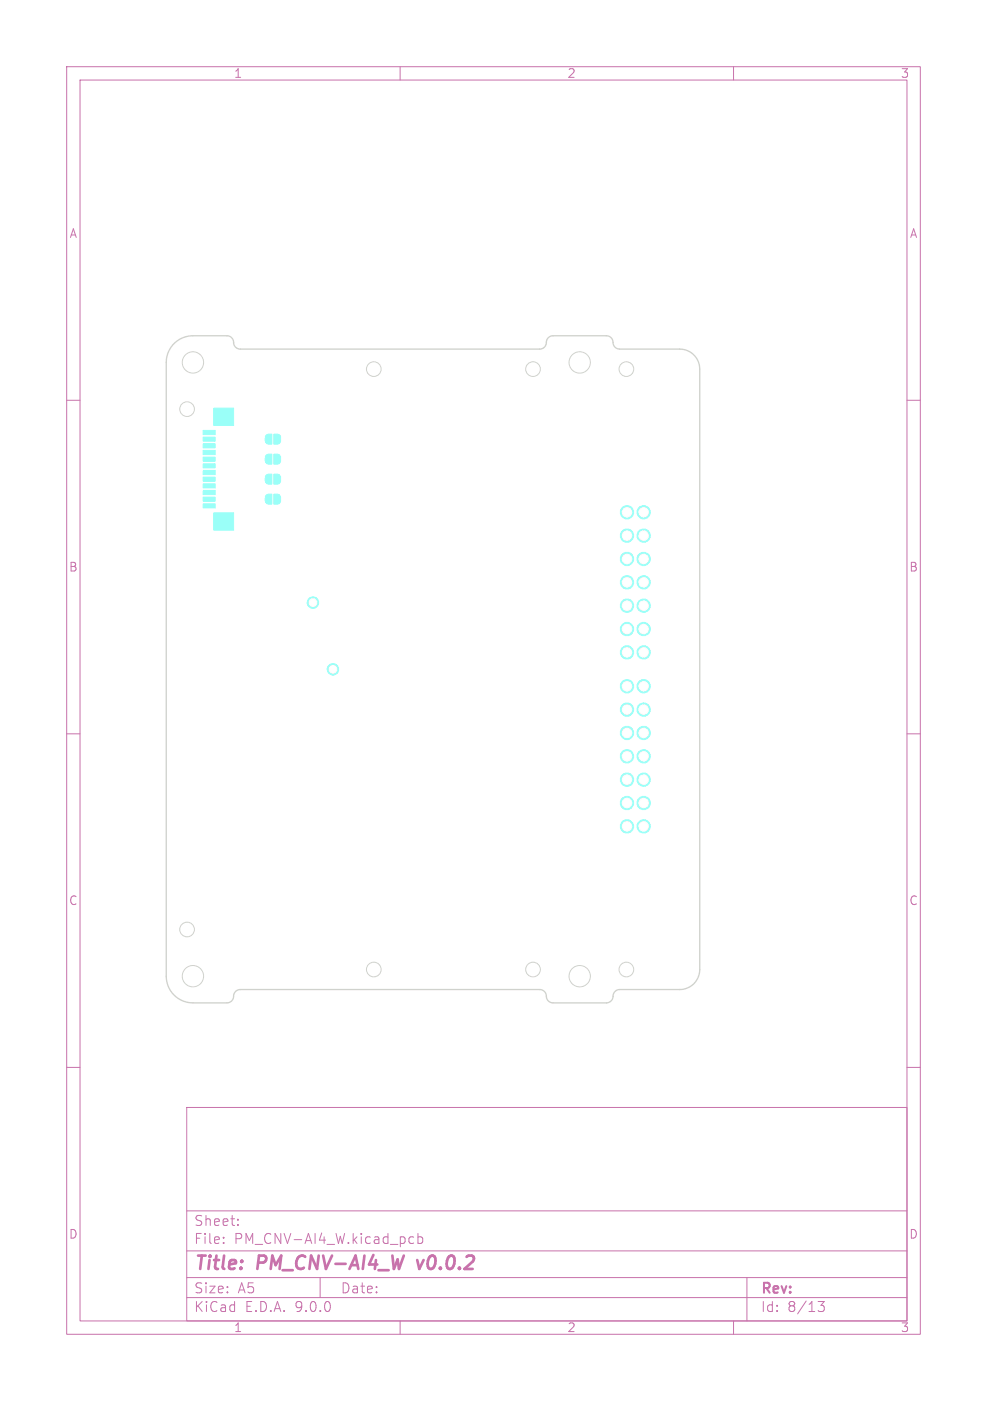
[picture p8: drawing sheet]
<svg xmlns="http://www.w3.org/2000/svg" width="148mm" height="210mm" viewBox="0 0 148 210" stroke-linecap="round" stroke-linejoin="round" font-family="sans-serif">
<defs><g id="words">
<g font-size="2.8" fill="#c872ab">
<text x="29" y="190.9">Title:</text>
<text x="38.7" y="190.9">PM_CNV-AI4_W</text>
<text x="63.5" y="190.9">v0.0.2</text>
</g>
<g font-size="2.1" fill="#c872ab">
<text x="29" y="184">Sheet:</text>
<text x="29" y="186.7">File:</text>
<text x="35.1" y="186.7">PM_CNV-AI4_W.kicad_pcb</text>
<text x="29" y="196.9">KiCad</text>
<text x="29" y="194.1">Size:</text>
<text x="35.7" y="194.1">A5</text>
<text x="36.7" y="196.9">E.D.A.</text>
<text x="44.3" y="196.9">9.0.0</text>
<text x="51" y="194.1">Date:</text>
<text x="114" y="194.3">Rev:</text>
<text x="114" y="196.9">Id:</text>
<text x="118.1" y="196.9">8/13</text>
</g>
<g font-size="1.8" fill="#c872ab">
<text x="35" y="11.9">1</text>
<text x="85" y="11.9">2</text>
<text x="135" y="11.9">3</text>
<text x="10.3" y="35.9">A</text>
<text x="136.4" y="35.9">A</text>
<text x="10.3" y="85.9">B</text>
<text x="136.3" y="85.9">B</text>
<text x="10.3" y="135.9">C</text>
<text x="136.3" y="135.9">C</text>
<text x="10.3" y="185.9">D</text>
<text x="136.3" y="185.9">D</text>
<text x="35" y="199.9">1</text>
<text x="85" y="199.9">2</text>
<text x="135" y="199.9">3</text>
</g>
</g></defs>
<g fill="none" stroke="#c872ab" stroke-width=".15">
<path d="M10 10h128v190h-128zM12 12h124v186h-124zM60 10v2M110 10v2M10 60h2M136 60h2M10 110h2M136 110h2M10 160h2M28 166h108v32h-108zM136 160h2M28 194.5h108"/>
<path d="M28 191.5h108M28 187.5h108M28 181.5h108M33.5 186.3v.1M33.5 185.5v.1M35.7 183.6v.1M35.7 182.8v.1M48 191.5v3M60 198v2M61.4 186.3l.2 .1 .4-.1M62 185.5l-.4-.1-.2 .1M62.7 185.5l.4-.1 .3 .3v.4l-.2 .2h-.5"/>
<path d="M62.7 184.9v1.5M110 198v2M112 191.5v6.5M122.7 195.1h.9l-.5 .6a.41 .41 0 0 1 .5 .3v.3l-.1 .2h-.8"/>
</g>
<path d="M62.6 188.9l.3 1.3" fill="none" stroke="#c872ab" stroke-width=".4"/>
<g fill="#9afff8" stroke="#9afff8" stroke-width=".15">
<path d="M40 74.2l.8-.1v1.5l-.7-.1-.3-.2v-.8z"/>
<path d="M41.1 74.1h.7l.2 .3 .1 .7-.3 .4-.7 .1z"/>
<path d="M30.5 64.5h1.8v.6h-1.8z"/>
<path d="M30.5 65.5h1.8v.6h-1.8z"/>
<path d="M30.5 66.5h1.8v.6h-1.8z"/>
<path d="M30.5 67.5h1.8v.6h-1.8z"/>
<path d="M30.5 68.5h1.8v.6h-1.8z"/>
<path d="M30.5 69.5h1.8v.6h-1.8z"/>
<path d="M30.5 70.5h1.8v.6h-1.8z"/>
<path d="M30.5 71.5h1.8v.6h-1.8z"/>
<path d="M30.5 72.5h1.8v.6h-1.8z"/>
<path d="M30.5 73.5h1.8v.6h-1.8z"/>
<path d="M30.5 74.5h1.8v.6h-1.8z"/>
<path d="M30.5 75.5h1.8v.6h-1.8z"/>
<path d="M32 61.2h3v2.6h-3z"/>
<path d="M32 76.9h3v2.6h-3z"/>
<path d="M39.9 65.3l.3-.2h.6v1.5h-.6l-.3-.2-.1-.3z"/>
<path d="M41.1 65.1h.7l.2 .3 .1 .7-.3 .4-.7 .1z"/>
<path d="M39.9 68.3l.3-.2h.6v1.5h-.6l-.3-.2-.1-.3z"/>
<path d="M41.1 68.1h.7l.2 .3 .1 .7-.3 .4-.7 .1z"/>
<path d="M39.9 71.3l.3-.2h.6v1.5h-.6l-.3-.2-.1-.3z"/>
<path d="M41.1 71.1h.7l.2 .3 .1 .7-.3 .4-.7 .1z"/>
<circle cx="94" cy="97.8" r="1"/>
<circle cx="94" cy="94.3" r="1"/>
<circle cx="94" cy="90.8" r="1"/>
<circle cx="94" cy="87.3" r="1"/>
<circle cx="94" cy="83.8" r="1"/>
<circle cx="94" cy="80.3" r="1"/>
<circle cx="94" cy="76.8" r="1"/>
<circle cx="96.5" cy="97.8" r="1"/>
<circle cx="96.5" cy="94.3" r="1"/>
<circle cx="96.5" cy="90.8" r="1"/>
<circle cx="96.5" cy="87.3" r="1"/>
<circle cx="96.5" cy="83.8" r="1"/>
<circle cx="96.5" cy="80.3" r="1"/>
<circle cx="96.5" cy="76.8" r="1"/>
<circle cx="49.9" cy="100.3" r=".86"/>
<circle cx="46.9" cy="90.3" r=".86"/>
<circle cx="94" cy="123.9" r="1"/>
<circle cx="94" cy="120.4" r="1"/>
<circle cx="94" cy="116.9" r="1"/>
<circle cx="94" cy="113.4" r="1"/>
<circle cx="94" cy="109.9" r="1"/>
<circle cx="94" cy="106.4" r="1"/>
<circle cx="94" cy="102.9" r="1"/>
<circle cx="96.5" cy="123.9" r="1"/>
<circle cx="96.5" cy="120.4" r="1"/>
<circle cx="96.5" cy="116.9" r="1"/>
<circle cx="96.5" cy="113.4" r="1"/>
<circle cx="96.5" cy="109.9" r="1"/>
<circle cx="96.5" cy="106.4" r="1"/>
<circle cx="96.5" cy="102.9" r="1"/>
</g>
<path d="M26.1 51.5a4 4 0 0 1 2.8-1.2h5.1a1.16 1.16 0 0 1 1.1 1.4l.4 .4 .5 .2h44.9a1.16 1.16 0 0 0 1.1-1.3l.3-.4 .5-.3h8.1a1.16 1.16 0 0 1 1.1 1.4l.3 .4 .5 .2h9.1a3 3 0 0 1 3 3v90a3 3 0 0 1-3 3h-9a1.16 1.16 0 0 0-1 1.4l-.3 .4-.6 .2h-8.1a1.15 1.15 0 0 1-1-1.3l-.4-.5-.6-.2h-44.9a1.16 1.16 0 0 0-1 1.4l-.4 .4-.5 .2h-5.2a4 4 0 0 1-4-4v-92a4 4 0 0 1 1.2-2.8z" fill="none" stroke="#d0d2cd" stroke-width=".2"/>
<g fill="none" stroke="#d0d2cd" stroke-width=".15">
<circle cx="28.9" cy="54.3" r="1.6"/>
<circle cx="56.1" cy="55.3" r="1.1"/>
<circle cx="79.9" cy="55.3" r="1.1"/>
<circle cx="86.9" cy="54.3" r="1.6"/>
<circle cx="93.9" cy="55.3" r="1.1"/>
<circle cx="28.1" cy="61.3" r="1.1"/>
<circle cx="28.1" cy="139.3" r="1.1"/>
<circle cx="28.9" cy="146.3" r="1.6"/>
<circle cx="56.1" cy="145.3" r="1.1"/>
<circle cx="79.9" cy="145.3" r="1.1"/>
<circle cx="86.9" cy="146.3" r="1.6"/>
<circle cx="93.9" cy="145.3" r="1.1"/>
</g>
<g fill="#d0d2cd" stroke="#d0d2cd" stroke-width=".15">
<circle cx="94" cy="97.8" r=".7"/>
<circle cx="94" cy="94.3" r=".7"/>
<circle cx="94" cy="90.8" r=".7"/>
<circle cx="94" cy="87.3" r=".7"/>
<circle cx="94" cy="83.8" r=".7"/>
<circle cx="94" cy="80.3" r=".7"/>
<circle cx="94" cy="76.8" r=".7"/>
<circle cx="96.5" cy="97.8" r=".7"/>
<circle cx="96.5" cy="94.3" r=".7"/>
<circle cx="96.5" cy="90.8" r=".7"/>
<circle cx="96.5" cy="87.3" r=".7"/>
<circle cx="96.5" cy="83.8" r=".7"/>
<circle cx="96.5" cy="80.3" r=".7"/>
<circle cx="96.5" cy="76.8" r=".7"/>
<circle cx="49.9" cy="100.3" r=".58"/>
<circle cx="46.9" cy="90.3" r=".58"/>
<circle cx="94" cy="123.9" r=".7"/>
<circle cx="94" cy="120.4" r=".7"/>
<circle cx="94" cy="116.9" r=".7"/>
<circle cx="94" cy="113.4" r=".7"/>
<circle cx="94" cy="109.9" r=".7"/>
<circle cx="94" cy="106.4" r=".7"/>
<circle cx="94" cy="102.9" r=".7"/>
<circle cx="96.5" cy="123.9" r=".7"/>
<circle cx="96.5" cy="120.4" r=".7"/>
<circle cx="96.5" cy="116.9" r=".7"/>
<circle cx="96.5" cy="113.4" r=".7"/>
<circle cx="96.5" cy="109.9" r=".7"/>
<circle cx="96.5" cy="106.4" r=".7"/>
<circle cx="96.5" cy="102.9" r=".7"/>
</g>
<g fill="#fff" stroke="#fff" stroke-width=".15">
<circle cx="94" cy="97.8" r=".7"/>
<circle cx="94" cy="94.3" r=".7"/>
<circle cx="94" cy="90.8" r=".7"/>
<circle cx="94" cy="87.3" r=".7"/>
<circle cx="94" cy="83.8" r=".7"/>
<circle cx="94" cy="80.3" r=".7"/>
<circle cx="94" cy="76.8" r=".7"/>
<circle cx="96.5" cy="97.8" r=".7"/>
<circle cx="96.5" cy="94.3" r=".7"/>
<circle cx="96.5" cy="90.8" r=".7"/>
<circle cx="96.5" cy="87.3" r=".7"/>
<circle cx="96.5" cy="83.8" r=".7"/>
<circle cx="96.5" cy="80.3" r=".7"/>
<circle cx="96.5" cy="76.8" r=".7"/>
<circle cx="49.9" cy="100.3" r=".58"/>
<circle cx="46.9" cy="90.3" r=".58"/>
<circle cx="94" cy="123.9" r=".7"/>
<circle cx="94" cy="120.4" r=".7"/>
<circle cx="94" cy="116.9" r=".7"/>
<circle cx="94" cy="113.4" r=".7"/>
<circle cx="94" cy="109.9" r=".7"/>
<circle cx="94" cy="106.4" r=".7"/>
<circle cx="94" cy="102.9" r=".7"/>
<circle cx="96.5" cy="123.9" r=".7"/>
<circle cx="96.5" cy="120.4" r=".7"/>
<circle cx="96.5" cy="116.9" r=".7"/>
<circle cx="96.5" cy="113.4" r=".7"/>
<circle cx="96.5" cy="109.9" r=".7"/>
<circle cx="96.5" cy="106.4" r=".7"/>
<circle cx="96.5" cy="102.9" r=".7"/>
</g>
<use href="#words"/>
</svg>
